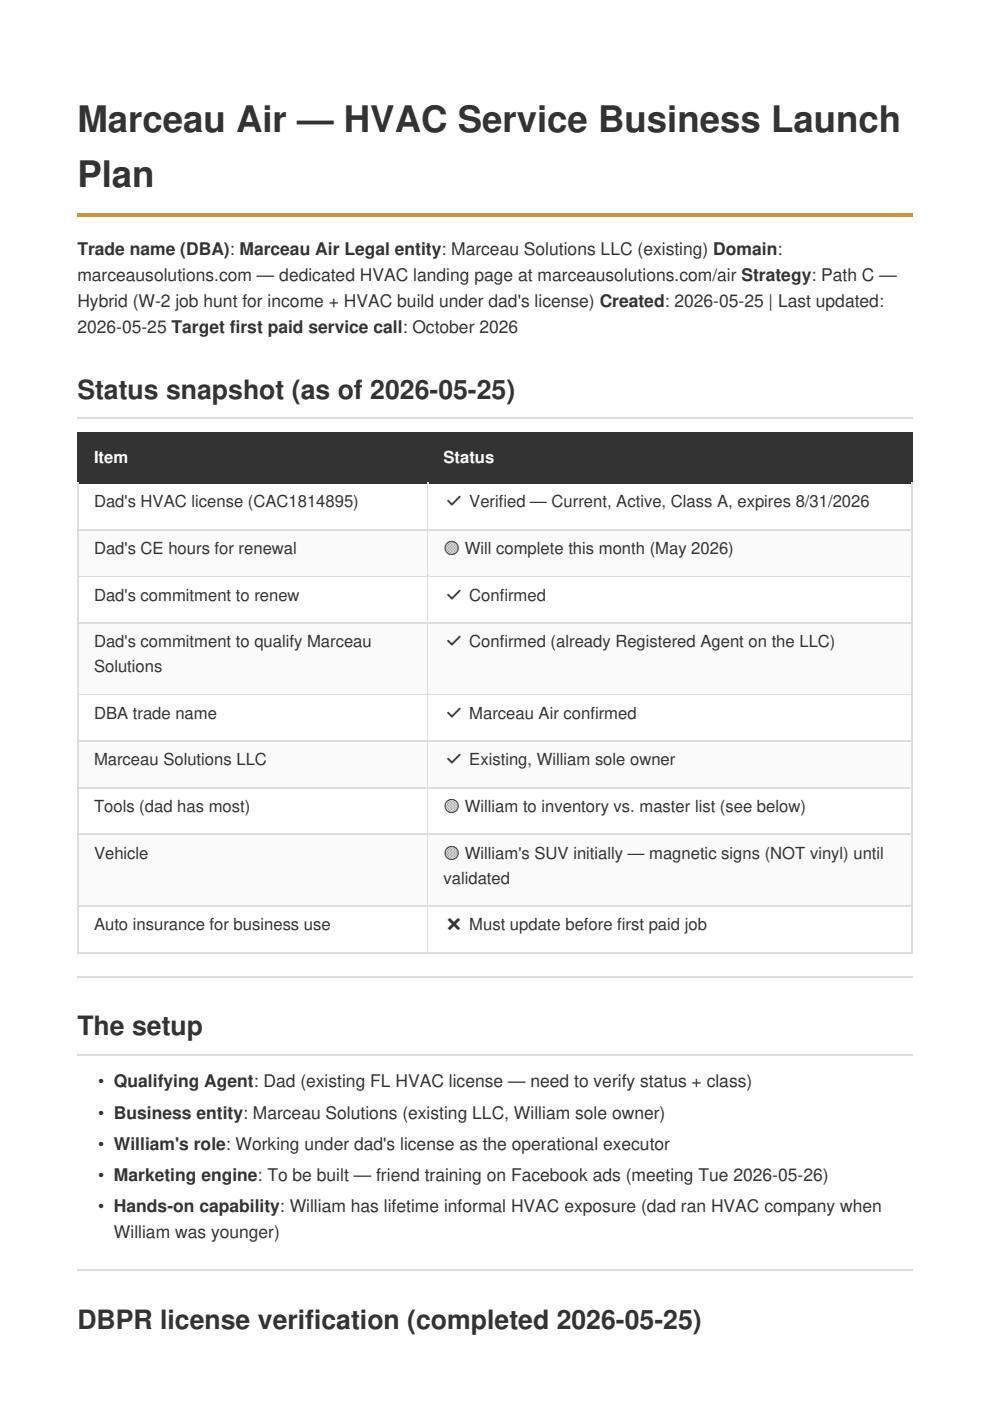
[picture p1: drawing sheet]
<svg xmlns="http://www.w3.org/2000/svg" width="210mm" height="297mm" viewBox="0 0 210 297" stroke-linecap="round" stroke-linejoin="round" font-family="sans-serif">
<defs><g id="words">
<g font-size="7.8" fill="#333">
<text x="16.4" y="27.9">Marceau Air — HVAC Service Business Launch</text>
<text x="16.4" y="39.5">Plan</text>
</g>
<g font-size="5.6" fill="#333">
<text x="16.4" y="84.6">Status snapshot (as of 2026-05-25)</text>
<text x="16.4" y="219.5">The setup</text>
<text x="16.4" y="281.8">DBPR license verif</text>
<text x="64.7" y="281.8">ication (completed 2026-05-25)</text>
</g>
<g font-size="3.7" fill="#333">
<text x="16.4" y="54">Trade name (DBA): Marceau Air Legal entity: Marceau Solutions LLC (existing) Domain:</text>
<text x="16.4" y="59.5">marceausolutions.com — dedicated HVAC landing page at marceausolutions.com/air Strategy: Path C —</text>
<text x="16.4" y="65.1">Hybrid (W-2 job hunt for income + HVAC build under dad's license) Created: 2026-05-25 | Last updated:</text>
<text x="16.4" y="70.7">2026-05-25 Target f</text>
<text x="48.7" y="70.7">irst paid service call: October 2026</text>
<text x="20.8" y="230.5">• Qualifying Agent: Dad (existing FL HVAC license — need to verify status + class)</text>
<text x="20.8" y="237.2">• Business entity: Marceau Solutions (existing LLC, William sole owner)</text>
<text x="20.8" y="243.8">• William's role: Working under dad's license as the operational executor</text>
<text x="20.8" y="250.4">• Marketing engine: To be built — friend training on Facebook ads (meeting Tue 2026-05-26)</text>
<text x="20.8" y="257">• Hands-on capability: William has lifetime informal HVAC exposure (dad ran HVAC company when</text>
<text x="24.2" y="262.6">William was younger)</text>
</g>
<g font-size="3.5" fill="#fff">
<text x="19.9" y="98.2">Item</text>
<text x="94" y="98.2">Status</text>
</g>
<g font-size="3.5" fill="#333">
<text x="19.9" y="107.6">Dad's HVAC license (CAC1814895)</text>
<text x="94" y="107.6">✅ Verif</text>
<text x="105.8" y="107.6">ied — Current, Active, Class A, expires 8/31/2026</text>
<text x="19.9" y="117.5">Dad's CE hours for renewal</text>
<text x="94" y="117.5">὿ Will complete this month (May 2026)</text>
<text x="19.9" y="127.4">Dad's commitment to renew</text>
<text x="94" y="127.4">✅ Conf</text>
<text x="106" y="127.4">irmed</text>
<text x="19.9" y="137.2">Dad's commitment to qualify Marceau</text>
<text x="94" y="137.2">✅ Conf</text>
<text x="106" y="137.2">irmed (already Registered Agent on the LLC)</text>
<text x="19.9" y="142.5">Solutions</text>
<text x="19.9" y="152.4">DBA trade name</text>
<text x="94" y="152.4">✅ Marceau Air conf</text>
<text x="125.2" y="152.4">irmed</text>
<text x="19.9" y="162.3">Marceau Solutions LLC</text>
<text x="94" y="162.3">✅ Existing, William sole owner</text>
<text x="19.9" y="172.2">Tools (dad has most)</text>
<text x="94" y="172.2">὿ William to inventory vs. master list (see below)</text>
<text x="19.9" y="182">Vehicle</text>
<text x="94" y="182">὿ William's SUV initially — magnetic signs (NOT vinyl) until</text>
<text x="94" y="187.3">validated</text>
<text x="19.9" y="197.2">Auto insurance for business use</text>
<text x="94" y="197.2">❌ Must update before f</text>
<text x="130.9" y="197.2">irst paid job</text>
</g>
</g></defs>
<path d="M16.4 45.2h177.1v.7h-177.1z" fill="#c9963c"/>
<path d="M16.4 88.7h177.1" fill="none" stroke="#ddd" stroke-width=".35"/>
<path d="M16.8 92.1h73.7v10.2h-73.7z" fill="#333"/>
<path d="M16.4 91.9h74.5M16.6 91.7v11M90.7 91.7v11M16.4 102.5h74.5" fill="none" stroke="#333" stroke-width=".35"/>
<path d="M90.9 92.1h102.2v10.2h-102.2z" fill="#333"/>
<path d="M90.5 91.9h103M193.3 91.7v11M90.5 102.5h103" fill="none" stroke="#333" stroke-width=".35"/>
<path d="M16.8 102.7h73.7v9.5h-73.7z" fill="#fff"/>
<path d="M16.4 112.4h74.5M16.6 102.3v10.2M90.7 102.3v10.2" fill="none" stroke="#ddd" stroke-width=".35"/>
<path d="M90.9 102.7h102.2v9.5h-102.2z" fill="#fff"/>
<path d="M90.5 112.4h103M193.3 102.3v10.2" fill="none" stroke="#ddd" stroke-width=".35"/>
<path d="M16.8 112.5h73.7v9.6h-73.7z" fill="#fafafa"/>
<path d="M16.6 112.2v10.2M90.7 112.2v10.2M16.4 122.2h74.5" fill="none" stroke="#ddd" stroke-width=".35"/>
<path d="M90.9 112.5h102.2v9.6h-102.2z" fill="#fafafa"/>
<path d="M193.3 112.2v10.2M90.5 122.2h103" fill="none" stroke="#ddd" stroke-width=".35"/>
<path d="M16.8 122.4h73.7v9.5h-73.7z" fill="#fff"/>
<path d="M16.4 132.1h74.5M16.6 122.1v10.2M90.7 122.1v10.2" fill="none" stroke="#ddd" stroke-width=".35"/>
<path d="M90.9 122.4h102.2v9.5h-102.2z" fill="#fff"/>
<path d="M90.5 132.1h103M193.3 122.1v10.2" fill="none" stroke="#ddd" stroke-width=".35"/>
<path d="M16.8 132.3h73.7v14.8h-73.7z" fill="#fafafa"/>
<path d="M16.6 131.9v15.6M90.7 131.9v15.6M16.4 147.3h74.5" fill="none" stroke="#ddd" stroke-width=".35"/>
<path d="M90.9 132.3h102.2v14.8h-102.2z" fill="#fafafa"/>
<path d="M193.3 131.9v15.6M90.5 147.3h103" fill="none" stroke="#ddd" stroke-width=".35"/>
<path d="M16.8 147.5h73.7v9.5h-73.7z" fill="#fff"/>
<path d="M16.4 157.2h74.5M16.6 147.1v10.2M90.7 147.1v10.2" fill="none" stroke="#ddd" stroke-width=".35"/>
<path d="M90.9 147.5h102.2v9.5h-102.2z" fill="#fff"/>
<path d="M90.5 157.2h103M193.3 147.1v10.2" fill="none" stroke="#ddd" stroke-width=".35"/>
<path d="M16.8 157.3h73.7v9.6h-73.7z" fill="#fafafa"/>
<path d="M16.6 157v10.2M90.7 157v10.2M16.4 167h74.5" fill="none" stroke="#ddd" stroke-width=".35"/>
<path d="M90.9 157.3h102.2v9.6h-102.2z" fill="#fafafa"/>
<path d="M193.3 157v10.2M90.5 167h103" fill="none" stroke="#ddd" stroke-width=".35"/>
<path d="M16.8 167.2h73.7v9.5h-73.7z" fill="#fff"/>
<path d="M16.4 176.9h74.5M16.6 166.9v10.2M90.7 166.9v10.2" fill="none" stroke="#ddd" stroke-width=".35"/>
<path d="M90.9 167.2h102.2v9.5h-102.2z" fill="#fff"/>
<path d="M90.5 176.9h103M193.3 166.9v10.2" fill="none" stroke="#ddd" stroke-width=".35"/>
<path d="M16.8 177.1h73.7v14.8h-73.7z" fill="#fafafa"/>
<path d="M16.6 176.7v15.6M90.7 176.7v15.6M16.4 192.1h74.5" fill="none" stroke="#ddd" stroke-width=".35"/>
<path d="M90.9 177.1h102.2v14.8h-102.2z" fill="#fafafa"/>
<path d="M193.3 176.7v15.6M90.5 192.1h103" fill="none" stroke="#ddd" stroke-width=".35"/>
<path d="M16.8 192.3h73.7v9.5h-73.7z" fill="#fff"/>
<path d="M16.6 191.9v10.2M90.7 191.9v10.2M16.4 202h74.5" fill="none" stroke="#ddd" stroke-width=".35"/>
<path d="M90.9 192.3h102.2v9.5h-102.2z" fill="#fff"/>
<path d="M193.3 191.9v10.2M16.4 207.1h177.1M90.5 202h103M16.4 223.7h177.1M16.4 269.3h177.1" fill="none" stroke="#ddd" stroke-width=".35"/>
<use href="#words"/>
</svg>
